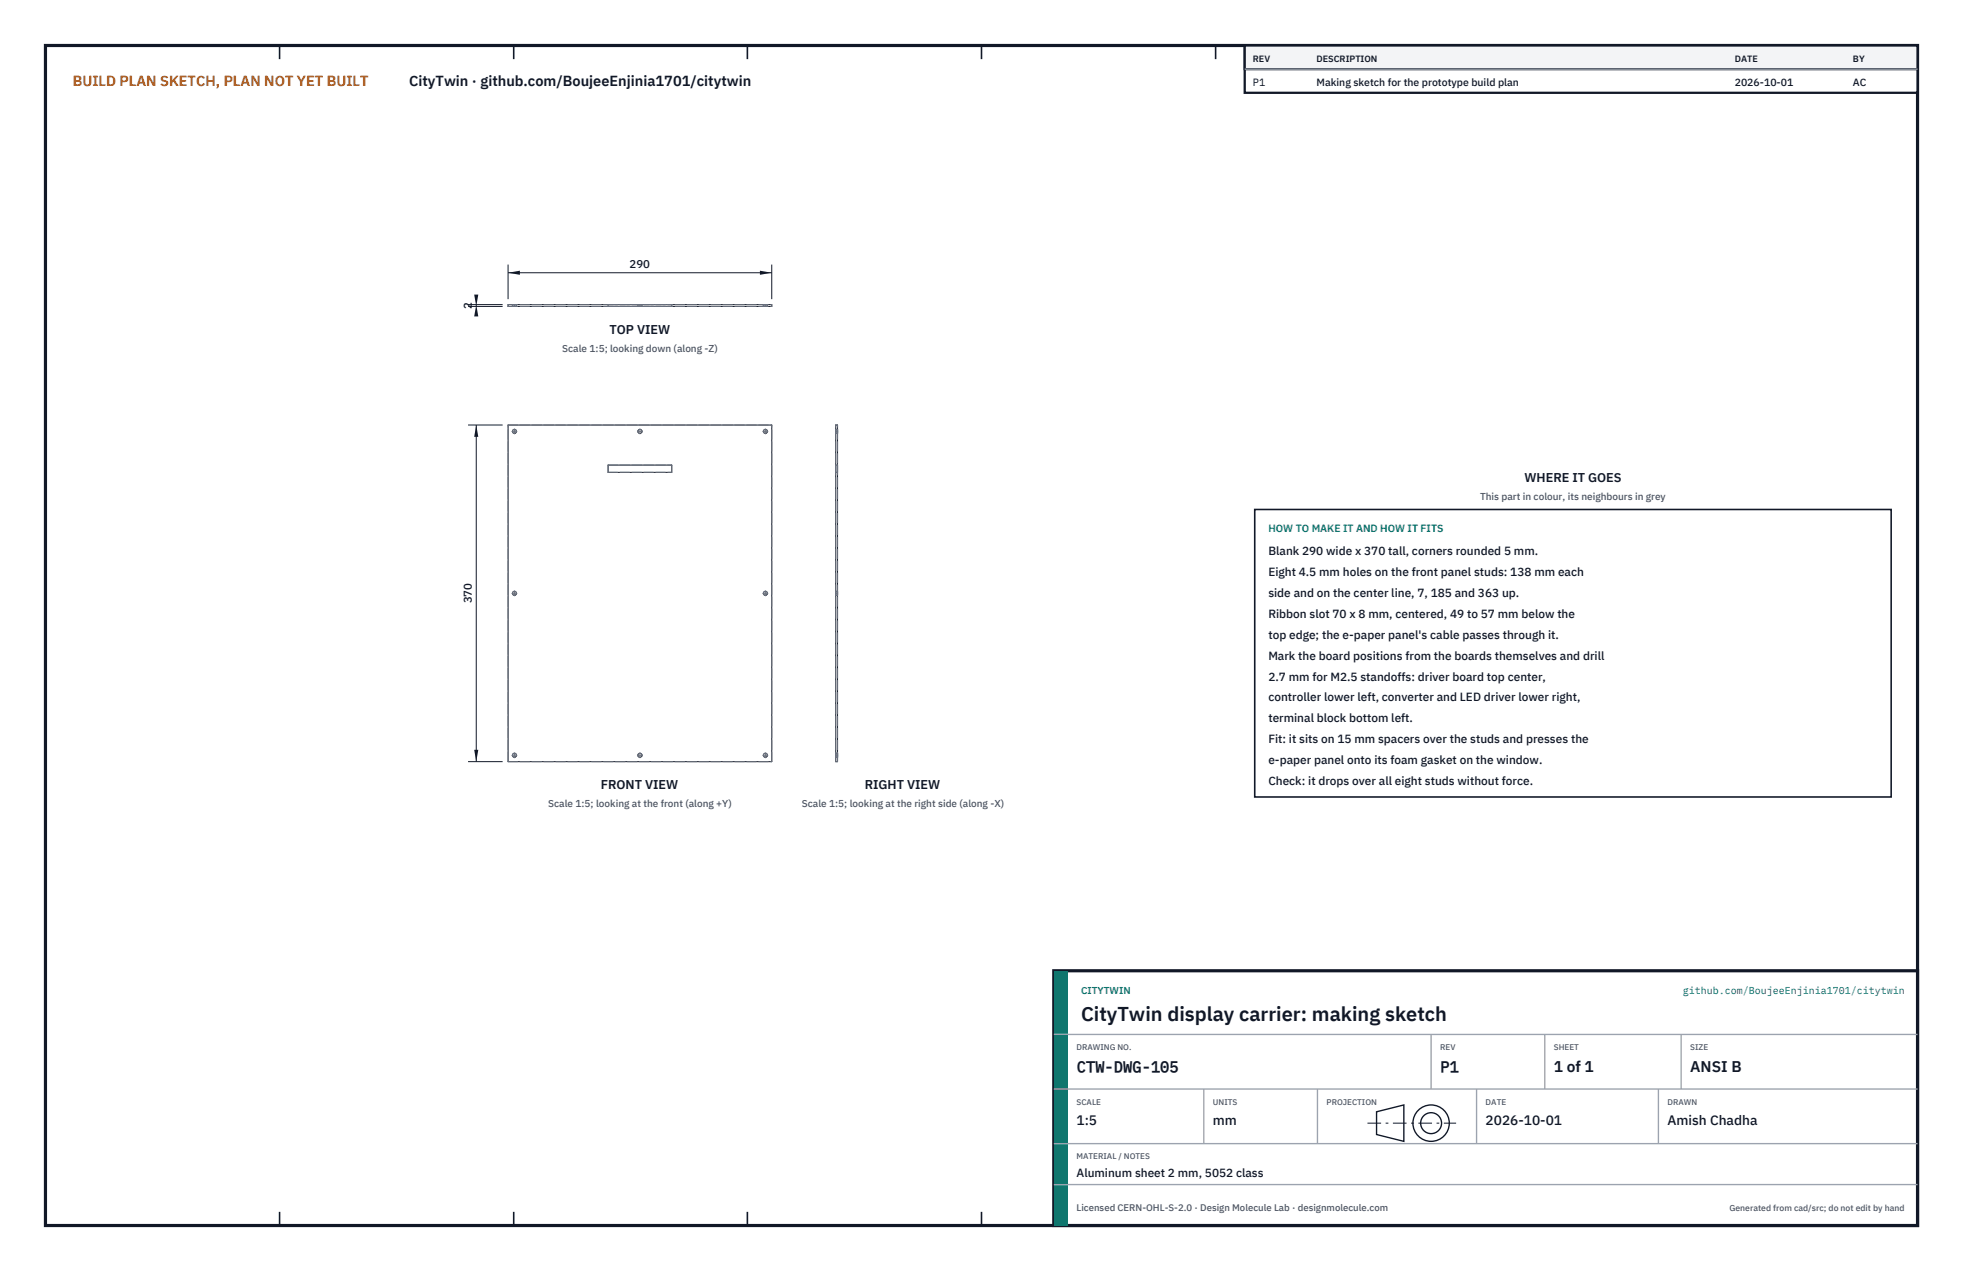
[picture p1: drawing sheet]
<svg xmlns="http://www.w3.org/2000/svg" width="432mm" height="279mm" viewBox="0 0 432 279" stroke-linecap="round" stroke-linejoin="round" font-family="sans-serif">
<defs><g id="words">
<text font-size="4.4" fill="#111827" x="237.8" y="224.4">CityTwin display carrier: making sketch</text>
<g font-size="3.4" fill="#111827">
<text x="236.8" y="235.6">CTW-DWG-105</text>
<text x="316.8" y="235.6">P1</text>
<text x="341.8" y="235.6">1 of 1</text>
<text x="371.8" y="235.6">ANSI B</text>
</g>
<text font-size="3.2" fill="#b45309" x="16" y="19">BUILD PLAN SKETCH, PLAN NOT YET BUILT</text>
<text font-size="3.2" fill="#111827" x="90" y="19">CityTwin · github.com/BoujeeEnjinia1701/citytwin</text>
<g font-size="3" fill="#111827">
<text x="236.8" y="247.2">1:5</text>
<text x="266.8" y="247.2">mm</text>
<text x="326.8" y="247.2">2026-10-01</text>
<text x="366.8" y="247.2">Amish Chadha</text>
</g>
<g font-size="2.8" fill="#111827">
<text x="134.1" y="73.4">TOP VIEW</text>
<text x="335.3" y="106">WHERE IT GOES</text>
<text x="132.1" y="173.5">FRONT VIEW</text>
<text x="190.2" y="173.5">RIGHT VIEW</text>
</g>
<g font-size="2.6" fill="#111827">
<text x="279" y="122">Blank 290 wide x 370 tall, corners rounded 5 mm.</text>
<text x="279" y="126.6">Eight 4.5 mm holes on the front panel studs: 138 mm each</text>
<text x="279" y="131.2">side and on the center line, 7, 185 and 363 up.</text>
<text x="279" y="135.8">Ribbon slot 70 x 8 mm, centered, 49 to 57 mm below the</text>
<text x="279" y="140.4">top edge; the e-paper panel's cable passes through it.</text>
<text x="279" y="145">Mark the board positions from the boards themselves and drill</text>
<text x="279" y="149.6">2.7 mm for M2.5 standoffs: driver board top center,</text>
<text x="279" y="154.2">controller lower left, converter and LED driver lower right,</text>
<text x="279" y="158.8">terminal block bottom left.</text>
<text x="279" y="163.4">Fit: it sits on 15 mm spacers over the studs and presses the</text>
<text x="279" y="168">e-paper panel onto its foam gasket on the window.</text>
<text x="279" y="172.6">Check: it drops over all eight studs without force.</text>
<text x="236.8" y="258.8">Aluminum sheet 2 mm, 5052 class</text>
</g>
<g font-size="2.5" fill="#111827">
<text x="138.5" y="59">290</text>
<text x="103.8" y="67.9" transform="rotate(-90 103.8 67.9)">2</text>
<text x="103.8" y="132.7" transform="rotate(-90 103.8 132.7)">370</text>
</g>
<g font-size="2.3" fill="#111827">
<text x="275.6" y="18.8">P1</text>
<text x="289.6" y="18.8">Making sketch for the prototype build plan</text>
<text x="381.6" y="18.8">2026-10-01</text>
<text x="407.6" y="18.8">AC</text>
</g>
<text font-size="2.3" fill="#0f766e" x="279" y="117">HOW TO MAKE IT AND HOW IT FITS</text>
<g font-size="2.2" fill="#4b5563">
<text x="123.7" y="77.4">Scale 1:5; looking down (along -Z)</text>
<text x="325.6" y="110">This part in colour, its neighbours in grey</text>
<text x="120.6" y="177.5">Scale 1:5; looking at the front (along +Y)</text>
<text x="176.4" y="177.5">Scale 1:5; looking at the right side (along -X)</text>
</g>
<g font-size="2.2" fill="#0f766e">
<text x="237.8" y="218.4">CITYTWIN</text>
<text x="370.2" y="218.4">github.com/BoujeeEnjinia1701/citytwin</text>
</g>
<text font-size="2.1" fill="#4b5563" x="236.8" y="266.2">Licensed CERN-OHL-S-2.0 · Design Molecule Lab · designmolecule.com</text>
<g font-size="2" fill="#111827">
<text x="275.6" y="13.6">REV</text>
<text x="289.6" y="13.6">DESCRIPTION</text>
<text x="381.6" y="13.6">DATE</text>
<text x="407.6" y="13.6">BY</text>
</g>
<text font-size="1.9" fill="#4b5563" x="380.4" y="266.2">Generated from cad/src; do not edit by hand</text>
<g font-size="1.8" fill="#4b5563">
<text x="236.8" y="230.8">DRAWING NO.</text>
<text x="316.8" y="230.8">REV</text>
<text x="341.8" y="230.8">SHEET</text>
<text x="371.8" y="230.8">SIZE</text>
<text x="236.8" y="242.8">SCALE</text>
<text x="266.8" y="242.8">UNITS</text>
<text x="291.8" y="242.8">PROJECTION</text>
<text x="326.8" y="242.8">DATE</text>
<text x="366.8" y="242.8">DRAWN</text>
<text x="236.8" y="254.8">MATERIAL / NOTES</text>
</g>
</g></defs>
<path d="M10 10h411.8v259.4h-411.8z" fill="none" stroke="#111827" stroke-width=".7" stroke-linecap="butt"/>
<g fill="none" stroke="#111827" stroke-width=".35">
<path d="M61.5 10v3M113 10v3M164.4 10v3M215.9 10v3M267.4 10v3M318.9 10v3M370.3 10v3M61.5 266.4v3M113 266.4v3M164.4 266.4v3M215.9 266.4v3M267.4 266.4v3"/>
<path d="M318.9 266.4v3M370.3 266.4v3"/>
</g>
<g fill="none" stroke="#111727" stroke-width=".22">
<path d="M111.8 67h58v.4h-58zM111.8 93.4h58v74h-58zM183.8 93.4h.4v74h-.4zM133.8 102.2h14v1.6h-14z"/>
<circle cx="113.2" cy="94.8" r=".45"/>
<circle cx="140.8" cy="94.8" r=".45"/>
<circle cx="168.4" cy="94.8" r=".45"/>
<circle cx="113.2" cy="130.4" r=".45"/>
<circle cx="168.4" cy="130.4" r=".45"/>
<circle cx="113.2" cy="166" r=".45"/>
<circle cx="140.8" cy="166" r=".45"/>
<circle cx="168.4" cy="166" r=".45"/>
</g>
<g fill="none" stroke="#6a7180" stroke-width=".22" stroke-dasharray="2.1 .5">
<path d="M111.8 67.4v-.4M111.8 67.4h58M111.8 67h58M112.7 67.4h.9M112.7 67h.9M112.7 67v.4M113.6 67.4h-.9M113.6 67h-.9M113.6 67v.4M133.8 67.4h14M133.8 67h14M133.8 67.4v-.4"/>
<path d="M140.3 67.4h.9M140.3 67h.9M140.3 67v.4M141.2 67.4h-.9M141.2 67h-.9M141.2 67v.4M147.8 67.4v-.4M167.9 67.4h.9M167.9 67h.9M167.9 67v.4M168.8 67.4h-.9M168.8 67h-.9"/>
<path d="M168.8 67v.4M169.8 67.4v-.4M111.8 93.4h58M183.8 93.4h.4M183.8 94.8v-.4M183.8 94.4v.9M183.8 95.3v-.5M184.2 94.8v-.4M184.2 94.4v.9M184.2 95.3v-.5M184.2 94.4h-.4M184.2 95.3h-.4"/>
<path d="M133.8 102.2h14M133.8 103.8h14M133.8 102.2v1.6M147.8 102.2v1.6M183.8 102.2v1.6M183.8 102.2h.4M183.8 103.8h.4M184.2 102.2v1.6M183.8 130.4v-.4M183.8 130v.9M183.8 130.9v-.5M184.2 130.4v-.4"/>
<path d="M184.2 130v.9M184.2 130.9v-.5M184.2 130h-.4M184.2 130.9h-.4M111.8 167.4v-74M111.8 167.4h58M169.8 167.4v-74M183.8 167.4v-74M183.8 167.4h.4M183.8 166v-.4M183.8 165.6v.9M183.8 166.5v-.5"/>
<path d="M184.2 167.4v-74M184.2 166v-.4M184.2 165.6v.9M184.2 166.5v-.5M184.2 165.6h-.4M184.2 166.5h-.4"/>
<circle cx="113.2" cy="94.8" r=".45"/>
<circle cx="140.8" cy="94.8" r=".45"/>
<circle cx="168.4" cy="94.8" r=".45"/>
<circle cx="113.2" cy="130.4" r=".45"/>
<circle cx="168.4" cy="130.4" r=".45"/>
<circle cx="113.2" cy="166" r=".45"/>
<circle cx="140.8" cy="166" r=".45"/>
<circle cx="168.4" cy="166" r=".45"/>
</g>
<g fill="none" stroke="#6a7180" stroke-width=".22" stroke-dasharray="4.2 .5 0 .5">
<path d="M113.2 67v.4M140.8 67v.4M168.4 67v.4M112.6 94.8h1.1M113.2 95.4v-1.1M140.2 94.8h1.1M140.8 95.4v-1.1M167.8 94.8h1.1M168.4 95.4v-1.1M184.2 94.8h-.4M112.6 130.4h1.1M113.2 131v-1.1"/>
<path d="M167.8 130.4h1.1M168.4 131v-1.1M184.2 130.4h-.4M112.6 166h1.1M113.2 166.6v-1.1M140.2 166h1.1M140.8 166.6v-1.1M167.8 166h1.1M168.4 166.6v-1.1M184.2 166h-.4"/>
</g>
<path d="M111.8 58.2v7.6M111.8 60h58M169.8 58.2v7.6" fill="none" stroke="#111827" stroke-width=".22"/>
<path d="M111.8 60l2.6-.5v.9zM167.2 59.5v.9l2.6-.4z" fill="#111827"/>
<path d="M103 67h7.6M103 67.4h7.6M104.8 67v.4" fill="none" stroke="#111827" stroke-width=".22"/>
<path d="M104.8 67l-.5 2.6h.9zM104.3 64.8h.9l-.4 2.6z" fill="#111827"/>
<path d="M103 93.4h7.6M104.8 93.4v74M103 167.4h7.6" fill="none" stroke="#111827" stroke-width=".22"/>
<path d="M104.8 93.4l-.5 2.6h.9zM104.3 164.8h.9l-.4 2.6z" fill="#111827"/>
<path d="M276 112h140v63.2h-140z" fill="#fff" stroke="#111827" stroke-width=".35"/>
<path d="M273.8 10h148v10.4h-148z" fill="#fff" stroke="#111827" stroke-width=".5"/>
<path d="M273.8 10h148v5.2h-148z" fill="#f3f4f6" stroke="#111827" stroke-width=".5"/>
<path d="M273.8 15.2h148" fill="none" stroke="#9ca3af" stroke-width=".3"/>
<path d="M231.8 213.4h190v56h-190z" fill="#fff" stroke="#111827" stroke-width=".7" stroke-linecap="butt"/>
<path d="M231.8 213.4h3v56h-3z" fill="#0f766e"/>
<path d="M231.8 227.4h190M231.8 239.4h190M264.8 239.4v12M289.8 239.4v12M314.8 227.4v12M324.8 239.4v12M339.8 227.4v12M364.8 239.4v12M369.8 227.4v12M231.8 251.4h190M231.8 260.4h190" fill="none" stroke="#9ca3af" stroke-width=".3"/>
<g fill="none" stroke="#111827" stroke-width=".3">
<path d="M302.8 244.4l6-1.5v8l-6-1.5z"/>
<circle cx="314.8" cy="246.9" r="4"/>
<circle cx="314.8" cy="246.9" r="2.3"/>
</g>
<path d="M300.8 246.9h19.5" fill="none" stroke="#111827" stroke-width=".22" stroke-dasharray="3 1 .6 1" stroke-linecap="butt"/>
<use href="#words"/>
</svg>
